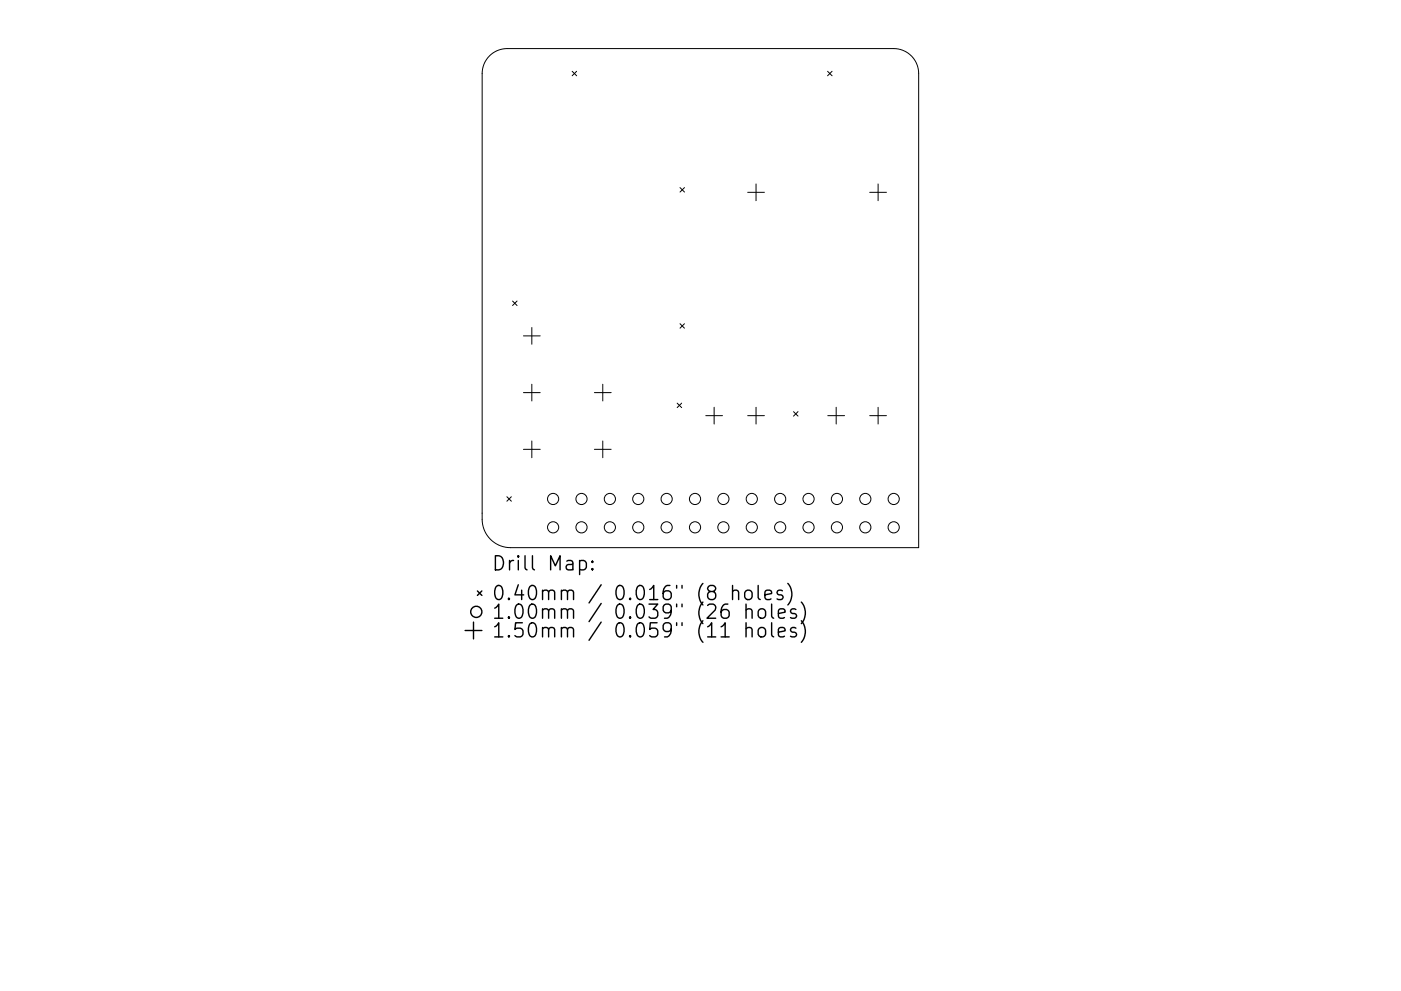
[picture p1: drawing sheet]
<svg xmlns="http://www.w3.org/2000/svg" width="297mm" height="210mm" viewBox="0 0 297 210" stroke-linecap="round" stroke-linejoin="round" font-family="sans-serif">
<defs><g id="words">
<g font-size="4.2">
<text x="104.2" y="121.1">Drill Map:</text>
<text x="104.2" y="127.4">0.40mm / 0.016&quot; (8 holes)</text>
<text x="104.2" y="131.3">1.00mm / 0.039&quot; (26 holes)</text>
<text x="104.2" y="135.3">1.50mm / 0.059&quot; (11 holes)</text>
</g>
</g></defs>
<g fill="none" stroke="#000" stroke-width=".21">
<path d="M103.8 11.9a5.3 5.3 0 0 1 3.7-1.6h82a5.3 5.3 0 0 1 5.3 5.3v100.6h-86.6a6 6 0 0 1-6-6v-94.6a5.3 5.3 0 0 1 1.6-3.7zM121.3 15.1l1 1M122.3 15.1l-1 1M175.5 15.1l.9 1M176.4 15.1l-.9 1M144.2 39.8l.9 .9M145.1 39.8l-.9 .9M160.3 39v3.6M186.2 39v3.6M158.5 40.8h3.6M184.4 40.8h3.5M108.7 63.9l.9 .9"/>
<path d="M109.6 63.9l-.9 .9M111 71.3h3.5M112.8 69.5v3.5M144.2 68.7l.9 .9M145.1 68.7l-.9 .9M111 83.3h3.5M111 95.3h3.5M112.8 81.5v3.6M112.8 93.6v3.5M126 83.3h3.6M126 95.3h3.6M127.8 81.5v3.6"/>
<path d="M127.8 93.6v3.5M143.6 85.5l.9 1M144.5 85.5l-.9 1M149.6 88.2h3.6M151.4 86.4v3.6M158.5 88.2h3.6M160.3 86.4v3.6M168.2 87.3l1 1M169.2 87.3l-1 1M175.5 88.2h3.6M177.3 86.4v3.6M184.4 88.2h3.5"/>
<path d="M186.2 86.4v3.6M107.5 105.4l.9 .9M108.4 105.4l-.9 .9"/>
<circle cx="117.3" cy="111.9" r="1.18"/>
<circle cx="117.3" cy="105.9" r="1.18"/>
<circle cx="123.3" cy="111.9" r="1.18"/>
<circle cx="123.3" cy="105.9" r="1.18"/>
<circle cx="129.3" cy="111.9" r="1.18"/>
<circle cx="129.3" cy="105.9" r="1.18"/>
<circle cx="135.3" cy="111.9" r="1.18"/>
<circle cx="135.3" cy="105.9" r="1.18"/>
<circle cx="141.3" cy="111.9" r="1.18"/>
<circle cx="141.3" cy="105.9" r="1.18"/>
<circle cx="147.4" cy="111.9" r="1.18"/>
<circle cx="147.4" cy="105.9" r="1.18"/>
<circle cx="153.4" cy="111.9" r="1.18"/>
<circle cx="153.4" cy="105.9" r="1.18"/>
<circle cx="159.4" cy="111.9" r="1.18"/>
<circle cx="159.4" cy="105.9" r="1.18"/>
<circle cx="165.4" cy="111.9" r="1.18"/>
<circle cx="165.4" cy="105.9" r="1.18"/>
<circle cx="171.4" cy="111.9" r="1.18"/>
<circle cx="171.4" cy="105.9" r="1.18"/>
<circle cx="177.4" cy="111.9" r="1.18"/>
<circle cx="177.4" cy="105.9" r="1.18"/>
<circle cx="183.5" cy="111.9" r="1.18"/>
<circle cx="183.5" cy="105.9" r="1.18"/>
<circle cx="189.5" cy="111.9" r="1.18"/>
<circle cx="189.5" cy="105.9" r="1.18"/>
</g>
<g fill="none" stroke="#000" stroke-width=".3">
<path d="M122.9 119.1l.8-.2 .6 .6v.8l-.3 .5-.3 .1-.8-.1M125.6 119.1l.1 .1-.1 .1-.1-.1 .1-.1v.2M98.6 133.8h3.6M100.4 132v3.5M101.2 125.4l1 .9M102.2 125.4l-1 .9M125.6 120.6l.1 .2-.1 .1-.1-.1 .1-.2v.3M155.3 125.5a.74 .74 0 0 1 1.3 .1v1.6M155.3 124.2v3M158 125.5a.81 .81 0 0 1 .8-.3 .81 .81 0 0 1 .7 .6v.8a.81 .81 0 0 1-.8 .6 .81 .81 0 0 1-.8-.6v-.8zM158.2 129.5a.75 .75 0 0 1 1.3 .1v1.6M158.2 133.4a.74 .74 0 0 1 1.3 .2v1.5"/>
<path d="M158.2 128.2v3M158.2 132.1v3M160.7 124.2v2.6l.5 .4M160.9 129.5a.81 .81 0 0 1 .8-.3 .81 .81 0 0 1 .6 .5v.9a.81 .81 0 0 1-.8 .6 .81 .81 0 0 1-.8-.6v-.9zM160.9 133.4a.81 .81 0 0 1 .8-.3 .81 .81 0 0 1 .6 .6v.9a.81 .81 0 0 1-.8 .6 .81 .81 0 0 1-.8-.6v-.9zM162.2 126.2l1.4-.3-.1-.5-.9-.2-.4 .4v1.2l.1 .3 .3 .1 .9-.1M163.6 128.2v2.5l.4 .5M163.6 132.1v2.6l.4 .4M165 130.2l1.5-.3-.2-.6-.8-.1-.5 .4v1.1l.2 .3 .3 .2 .8-.2M165 134.1l1.5-.3-.2-.5-.8-.2-.5 .5v1.1l.2 .3 .3 .1 .8-.1M165.9 125.4l-.7-.2-.5 .4 .2 .5 1 .3 .1 .2-.1 .5-.3 .1-.9-.1M167 123.8a3.4 3.4 0 0 1 0 4.6"/>
<path d="M168.7 129.3l-.7-.1-.4 .4 .1 .4 1 .3 .2 .3-.2 .4-.2 .2-.9-.2M168.7 133.3l-.7-.2-.4 .5 .1 .4 1 .3 .2 .3-.2 .4-.2 .1-.9-.1M169.9 127.7a3.4 3.4 0 0 1 0 4.6M169.9 131.7a3.4 3.4 0 0 1 0 4.6"/>
<circle cx="101" cy="129.8" r="1.18"/>
</g>
<use href="#words"/>
</svg>
